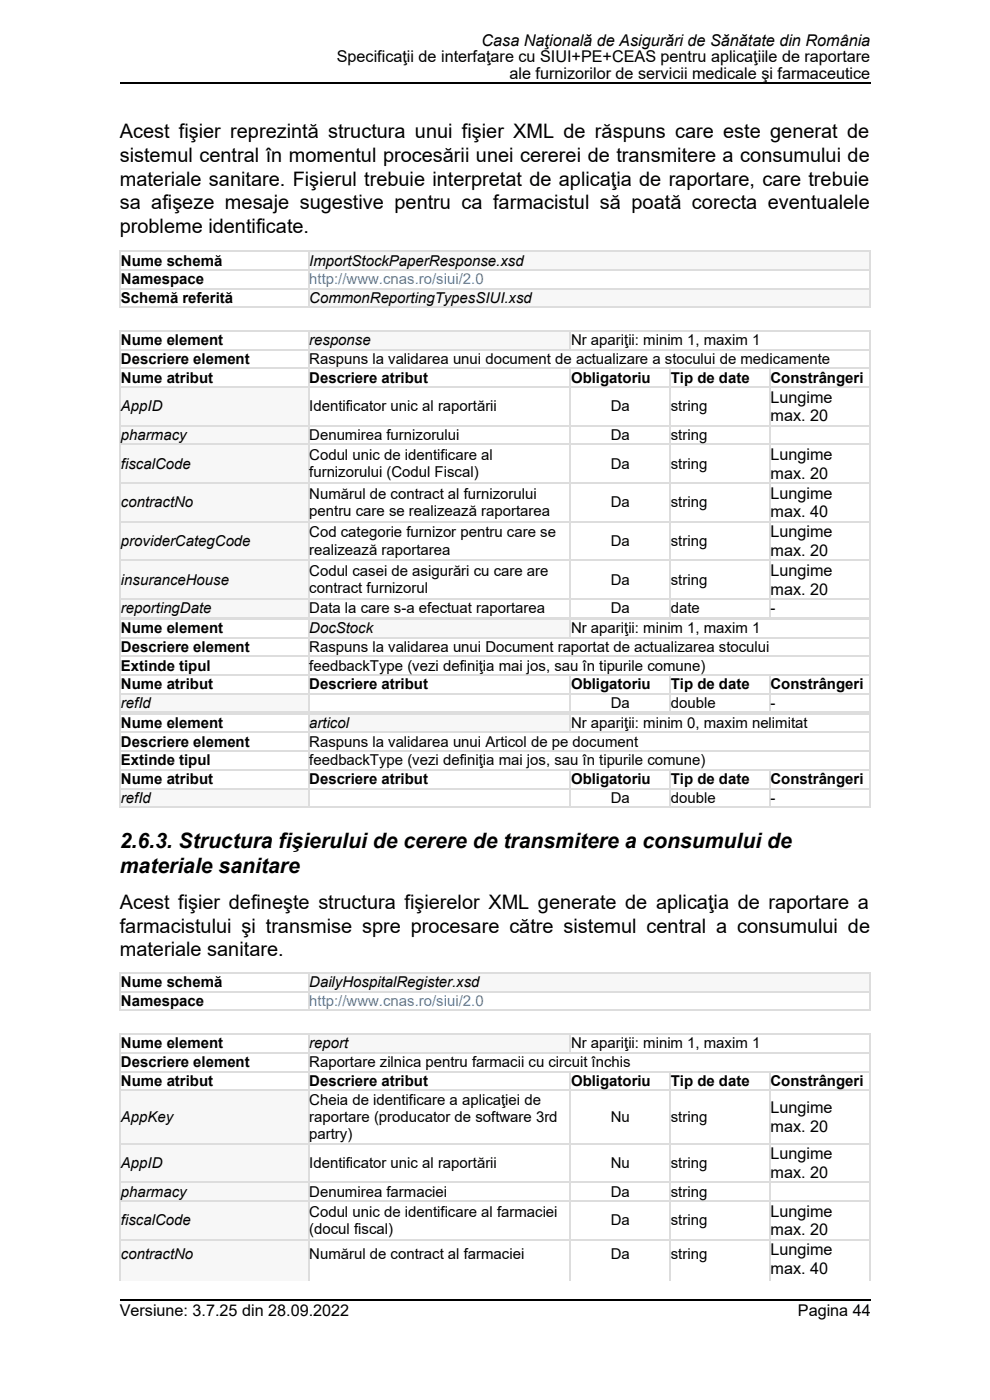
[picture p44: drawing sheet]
<svg xmlns="http://www.w3.org/2000/svg" width="210mm" height="297mm" viewBox="0 0 210 297" stroke-linecap="round" stroke-linejoin="round" font-family="sans-serif">
<defs><g id="words">
<g font-size="4.5">
<text x="25.4" y="179.8">2.6.3. Structura fişierului de cerere de transmitere a consumului de</text>
<text x="25.4" y="185.1">materiale sanitare</text>
</g>
<g font-size="4.2">
<text x="25.4" y="29.4">Acest fişier reprezintă structura unui fişier XML de răspuns care este generat de</text>
<text x="25.4" y="34.4">sistemul central în momentul procesării unei cererei de transmitere a consumului de</text>
<text x="25.4" y="39.4">materiale sanitare. Fişierul trebuie interpretat de aplicaţia de raportare, care trebuie</text>
<text x="25.4" y="44.4">sa afişeze mesaje sugestive pentru ca farmacistul să poată corecta eventualele</text>
<text x="25.4" y="49.5">probleme identificate.</text>
<text x="25.4" y="192.8">Acest fişier defineşte structura fişierelor XML generate de aplicaţia de raportare a</text>
<text x="25.4" y="197.8">farmacistului şi transmise spre procesare către sistemul central a consumului de</text>
<text x="25.4" y="202.8">materiale sanitare.</text>
</g>
<g font-size="3.4">
<text x="102.2" y="9.8">Casa Naţională de Asigurări de Sănătate din România</text>
<text x="71.4" y="13.2">Specificaţii de interfaţare cu SIUI+PE+CEAS pentru aplicaţiile de raportare</text>
<text x="108.1" y="16.7">ale furnizorilor de servicii medicale şi farmaceutice</text>
<text x="163.4" y="85.4">Lungime</text>
<text x="163.4" y="89.4">max. 20</text>
<text x="163.4" y="97.6">Lungime</text>
<text x="163.4" y="101.6">max. 20</text>
<text x="163.4" y="105.8">Lungime</text>
<text x="163.4" y="109.8">max. 40</text>
<text x="163.4" y="114">Lungime</text>
<text x="163.4" y="118">max. 20</text>
<text x="163.4" y="122.2">Lungime</text>
<text x="163.4" y="126.2">max. 20</text>
<text x="163.4" y="236.2">Lungime</text>
<text x="163.4" y="240.1">max. 20</text>
<text x="163.4" y="246">Lungime</text>
<text x="163.4" y="249.9">max. 20</text>
<text x="163.4" y="258.1">Lungime</text>
<text x="163.4" y="262.1">max. 20</text>
<text x="163.4" y="266.3">Lungime</text>
<text x="163.4" y="270.3">max. 40</text>
<text x="25.4" y="279.3">Versiune: 3.7.25 din 28.09.2022</text>
<text x="169.3" y="279.3">Pagina 44</text>
</g>
<g font-size="3.2">
<text x="25.7" y="56.3">Nume schemă</text>
<text x="65.6" y="56.3">ImportStockPaperResponse.xsd</text>
<text x="25.7" y="60.3">Namespace</text>
<text x="25.7" y="64.3">Schemă referită</text>
<text x="65.6" y="64.3">CommonReportingTypesSIUI.xsd</text>
<text x="25.7" y="73.3">Nume element</text>
<text x="25.7" y="77.2">Descriere element</text>
<text x="65.6" y="73.3">response</text>
<text x="65.6" y="77.2">Raspuns la validarea unui document de actualizare a stocului de medicamente</text>
<text x="121.1" y="73.3">Nr apariţii: minim 1, maxim 1</text>
<text x="25.7" y="81.2">Nume atribut</text>
<text x="65.6" y="81.2">Descriere atribut</text>
<text x="121.1" y="81.2">Obligatoriu</text>
<text x="142.3" y="81.2">Tip de date</text>
<text x="163.4" y="81.2">Constrângeri</text>
<text x="25.7" y="87.3">AppID</text>
<text x="65.6" y="87.3">I</text>
<text x="66.5" y="87.3">dentificator unic al raportării</text>
<text x="129.5" y="87.3">Da</text>
<text x="142.3" y="87.3">string</text>
<text x="25.7" y="93.4">pharmacy</text>
<text x="65.6" y="93.4">Denumirea furnizorului</text>
<text x="129.5" y="93.4">Da</text>
<text x="142.3" y="93.4">string</text>
<text x="25.7" y="99.4">fiscalCode</text>
<text x="65.6" y="97.6">Codul unic de identificare al</text>
<text x="65.6" y="101.3">furnizorului (Codul Fiscal)</text>
<text x="129.5" y="99.4">Da</text>
<text x="142.3" y="99.4">string</text>
<text x="25.7" y="107.6">contractNo</text>
<text x="65.6" y="105.8">Numărul de contract al furnizorului</text>
<text x="129.5" y="107.6">Da</text>
<text x="142.3" y="107.6">string</text>
<text x="65.6" y="109.5">pentru care se realizează raportarea</text>
<text x="65.6" y="114">Cod categorie furnizor pentru care se</text>
<text x="25.7" y="115.8">providerCategCode</text>
<text x="65.6" y="117.7">realizează raportarea</text>
<text x="129.5" y="115.8">Da</text>
<text x="142.3" y="115.8">string</text>
<text x="25.7" y="124">i</text>
<text x="26.4" y="124">nsuranceHouse</text>
<text x="65.6" y="122.2">Codul casei de asigurări cu care are</text>
<text x="65.6" y="125.9">contract furnizorul</text>
<text x="129.5" y="124">Da</text>
<text x="142.3" y="124">string</text>
<text x="25.7" y="130.1">reportingDate</text>
<text x="65.6" y="130.1">Data la care s-a efectuat raportarea</text>
<text x="129.5" y="130.1">Da</text>
<text x="142.3" y="130.1">date</text>
<text x="163.4" y="130.1">-</text>
<text x="25.7" y="134.4">Nume element</text>
<text x="65.6" y="134.4">DocStock</text>
<text x="121.1" y="134.4">Nr apariţii: minim 1, maxim 1</text>
<text x="25.7" y="138.3">Descriere element</text>
<text x="25.7" y="142.3">Extinde tipul</text>
<text x="65.6" y="138.3">Raspuns la validarea unui Document raportat de actualizarea stocului</text>
<text x="65.6" y="142.3">feedbackType (vezi definiţia mai jos, sau în tipurile comune)</text>
<text x="25.7" y="146.3">Nume atribut</text>
<text x="65.6" y="146.3">Descriere atribut</text>
<text x="121.1" y="146.3">Obligatoriu</text>
<text x="142.3" y="146.3">Tip de date</text>
<text x="163.4" y="146.3">Constrângeri</text>
<text x="25.7" y="150.2">refId</text>
<text x="25.7" y="154.5">Nume element</text>
<text x="65.6" y="154.5">articol</text>
<text x="121.1" y="154.5">Nr apariţii: minim 0, maxim nelimitat</text>
<text x="129.5" y="150.2">Da</text>
<text x="142.3" y="150.2">double</text>
<text x="163.4" y="150.2">-</text>
<text x="25.7" y="158.4">Descriere element</text>
<text x="65.6" y="158.4">Raspuns la validarea unui Articol de pe document</text>
<text x="25.7" y="162.4">Extinde tipul</text>
<text x="25.7" y="166.4">Nume atribut</text>
<text x="65.6" y="162.4">feedbackType (vezi definiţia mai jos, sau în tipurile comune)</text>
<text x="65.6" y="166.4">Descriere atribut</text>
<text x="121.1" y="166.4">Obligatoriu</text>
<text x="142.3" y="166.4">Tip de date</text>
<text x="163.4" y="166.4">Constrângeri</text>
<text x="25.7" y="170.3">refId</text>
<text x="129.5" y="170.3">Da</text>
<text x="142.3" y="170.3">double</text>
<text x="163.4" y="170.3">-</text>
<text x="25.7" y="209.5">Nume schemă</text>
<text x="65.6" y="209.5">DailyHospitalRegister.xsd</text>
<text x="25.7" y="213.4">Namespace</text>
<text x="25.7" y="222.4">Nume element</text>
<text x="25.7" y="226.4">Descriere element</text>
<text x="65.6" y="222.4">report</text>
<text x="65.6" y="226.4">Raportare zilnica pentru farmacii cu circuit închis</text>
<text x="121.1" y="222.4">Nr apariţii: minim 1, maxim 1</text>
<text x="25.7" y="230.4">Nume atribut</text>
<text x="65.6" y="230.4">Descriere atribut</text>
<text x="121.1" y="230.4">Obligatoriu</text>
<text x="142.3" y="230.4">Tip de date</text>
<text x="163.4" y="230.4">Constrângeri</text>
<text x="25.7" y="238">AppKey</text>
<text x="65.6" y="234.3">Cheia de identificare a aplicaţiei de</text>
<text x="65.6" y="238">raportare (producator de software 3rd</text>
<text x="129.5" y="238">Nu</text>
<text x="142.3" y="238">string</text>
<text x="65.6" y="241.7">partry)</text>
<text x="25.7" y="247.8">AppID</text>
<text x="65.6" y="247.8">I</text>
<text x="66.5" y="247.8">dentificator unic al raportării</text>
<text x="129.5" y="247.8">Nu</text>
<text x="142.3" y="247.8">string</text>
<text x="25.7" y="253.9">pharmacy</text>
<text x="65.6" y="253.9">Denumirea farmaciei</text>
<text x="129.5" y="253.9">Da</text>
<text x="142.3" y="253.9">string</text>
<text x="25.7" y="260">fiscalCode</text>
<text x="65.6" y="258.1">Codul unic de identificare al farmaciei</text>
<text x="65.6" y="261.8">(docul fiscal)</text>
<text x="129.5" y="260">Da</text>
<text x="142.3" y="260">string</text>
<text x="25.7" y="267.1">contractNo</text>
<text x="65.6" y="267.1">Numărul de contract al farmaciei</text>
<text x="129.5" y="267.1">Da</text>
<text x="142.3" y="267.1">string</text>
</g>
<g font-size="3.2" fill="#4183c4">
<text x="65.6" y="60.3">http://www.cnas.ro/siui/2.0</text>
<text x="65.6" y="213.4">http://www.cnas.ro/siui/2.0</text>
</g>
</g></defs>
<path d="M65.3 53.2h119v3.9h-119z" fill="#f7f7f7"/>
<g fill="#fff">
<path d="M25.4 57.1h39.9v4h-39.9z"/>
<path d="M65.3 57.1h119v4h-119z"/>
<path d="M25.4 61.1h39.9v4h-39.9z"/>
<path d="M65.3 61.1h119v4h-119z"/>
</g>
<path d="M65.3 61.1h119v4h-119z" fill="#f7f7f7"/>
<path d="M25.4 57.3h159.2M25.4 53.3h159.2M25.5 53.2v12.1M65.5 53.2v12.1M184.5 53.2v12.1M25.4 65.2h159.2M25.4 61.2h159.2" fill="none" stroke="#ddd" stroke-width=".26"/>
<g fill="#fff">
<path d="M25.4 70.1h39.9v4h-39.9z"/>
<path d="M65.3 70.1h55.6v4h-55.6z"/>
</g>
<path d="M65.3 70.1h55.6v4h-55.6z" fill="#f7f7f7"/>
<g fill="#fff">
<path d="M120.9 70.1h63.4v4h-63.4z"/>
<path d="M25.4 74.1h39.9v3.9h-39.9z"/>
<path d="M65.3 74.1h119v3.9h-119z"/>
<path d="M25.4 78h39.9v4h-39.9z"/>
<path d="M65.3 78h55.6v4h-55.6z"/>
<path d="M120.9 78h21.1v4h-21.1z"/>
<path d="M142 78h21.2v4h-21.2z"/>
<path d="M163.2 78h21.1v4h-21.1z"/>
<path d="M25.4 82h39.9v8.2h-39.9z"/>
</g>
<path d="M25.4 82h39.9v8.2h-39.9z" fill="#f7f7f7"/>
<g fill="#fff">
<path d="M65.3 82h55.6v8.2h-55.6z"/>
<path d="M120.9 82h21.1v8.2h-21.1z"/>
<path d="M142 82h21.2v8.2h-21.2z"/>
<path d="M163.2 82h21.1v8.2h-21.1z"/>
<path d="M25.4 90.2h39.9v4h-39.9z"/>
</g>
<path d="M25.4 90.2h39.9v4h-39.9z" fill="#f7f7f7"/>
<g fill="#fff">
<path d="M65.3 90.2h55.6v4h-55.6z"/>
<path d="M120.9 90.2h21.1v4h-21.1z"/>
<path d="M142 90.2h21.2v4h-21.2z"/>
<path d="M163.2 90.2h21.1v4h-21.1z"/>
<path d="M25.4 94.2h39.9v8.1h-39.9z"/>
</g>
<path d="M25.4 94.2h39.9v8.1h-39.9z" fill="#f7f7f7"/>
<g fill="#fff">
<path d="M65.3 94.2h55.6v8.1h-55.6z"/>
<path d="M120.9 94.2h21.1v8.1h-21.1z"/>
<path d="M142 94.2h21.2v8.1h-21.2z"/>
<path d="M163.2 94.2h21.1v8.1h-21.1z"/>
<path d="M25.4 102.3h39.9v8.2h-39.9z"/>
</g>
<path d="M25.4 102.3h39.9v8.2h-39.9z" fill="#f7f7f7"/>
<g fill="#fff">
<path d="M65.3 102.3h55.6v8.2h-55.6z"/>
<path d="M120.9 102.3h21.1v8.2h-21.1z"/>
<path d="M142 102.3h21.2v8.2h-21.2z"/>
<path d="M163.2 102.3h21.1v8.2h-21.1z"/>
<path d="M25.4 110.5h39.9v8.2h-39.9z"/>
</g>
<path d="M25.4 110.5h39.9v8.2h-39.9z" fill="#f7f7f7"/>
<g fill="#fff">
<path d="M65.3 110.5h55.6v8.2h-55.6z"/>
<path d="M120.9 110.5h21.1v8.2h-21.1z"/>
<path d="M142 110.5h21.2v8.2h-21.2z"/>
<path d="M163.2 110.5h21.1v8.2h-21.1z"/>
<path d="M25.4 118.7h39.9v8.2h-39.9z"/>
</g>
<path d="M25.4 118.7h39.9v8.2h-39.9z" fill="#f7f7f7"/>
<g fill="#fff">
<path d="M65.3 118.7h55.6v8.2h-55.6z"/>
<path d="M120.9 118.7h21.1v8.2h-21.1z"/>
<path d="M142 118.7h21.2v8.2h-21.2z"/>
<path d="M163.2 118.7h21.1v8.2h-21.1z"/>
<path d="M25.4 126.9h39.9v4h-39.9z"/>
</g>
<path d="M25.4 126.9h39.9v4h-39.9z" fill="#f7f7f7"/>
<g fill="#fff">
<path d="M65.3 126.9h55.6v4h-55.6z"/>
<path d="M120.9 126.9h21.1v4h-21.1z"/>
<path d="M142 126.9h21.2v4h-21.2z"/>
<path d="M163.2 126.9h21.1v4h-21.1z"/>
</g>
<g fill="none" stroke="#ddd" stroke-width=".26">
<path d="M25.4 78.2h159.2M25.4 74.2h159.2M25.4 70.2h159.2M25.5 70.1v61.1M65.5 70.1v61.1M121 70.1v4.2M121 78v53.2M142.2 78v53.2M163.3 78v53.2M184.5 70.1v61.1M25.4 94.3h159.2M25.4 90.3h159.2"/>
<path d="M25.4 82.1h159.2M25.4 118.9h159.2M25.4 110.7h159.2M25.4 102.5h159.2M25.4 127.1h159.2M25.4 131h159.2"/>
</g>
<g fill="#fff">
<path d="M25.4 131.2h39.9v3.9h-39.9z"/>
<path d="M65.3 131.2h55.6v3.9h-55.6z"/>
</g>
<path d="M65.3 131.2h55.6v3.9h-55.6z" fill="#f7f7f7"/>
<g fill="#fff">
<path d="M120.9 131.2h63.4v3.9h-63.4z"/>
<path d="M25.4 135.1h39.9v4h-39.9z"/>
<path d="M65.3 135.1h119v4h-119z"/>
<path d="M25.4 139.1h39.9v4h-39.9z"/>
<path d="M65.3 139.1h119v4h-119z"/>
<path d="M25.4 143.1h39.9v3.9h-39.9z"/>
<path d="M65.3 143.1h55.6v3.9h-55.6z"/>
<path d="M120.9 143.1h21.1v3.9h-21.1z"/>
<path d="M142 143.1h21.2v3.9h-21.2z"/>
<path d="M163.2 143.1h21.1v3.9h-21.1z"/>
<path d="M25.4 147h39.9v4h-39.9z"/>
</g>
<path d="M25.4 147h39.9v4h-39.9z" fill="#f7f7f7"/>
<g fill="#fff">
<path d="M65.3 147h55.6v4h-55.6z"/>
<path d="M120.9 147h21.1v4h-21.1z"/>
<path d="M142 147h21.2v4h-21.2z"/>
<path d="M163.2 147h21.1v4h-21.1z"/>
</g>
<g fill="none" stroke="#ddd" stroke-width=".26">
<path d="M25.4 139.2h159.2M25.4 135.3h159.2M25.4 131.3h159.2M25.5 131.2v20.1M65.5 131.2v20.1M121 131.2v4.2M184.5 131.2v20.1M25.4 147.2h159.2M25.4 151.1h159.2M25.4 143.2h159.2M121 143.1v8.2M142.2 143.1v8.2"/>
<path d="M163.3 143.1v8.2"/>
</g>
<g fill="#fff">
<path d="M25.4 151.3h39.9v3.9h-39.9z"/>
<path d="M65.3 151.3h55.6v3.9h-55.6z"/>
</g>
<path d="M65.3 151.3h55.6v3.9h-55.6z" fill="#f7f7f7"/>
<g fill="#fff">
<path d="M120.9 151.3h63.4v3.9h-63.4z"/>
<path d="M25.4 155.2h39.9v4h-39.9z"/>
<path d="M65.3 155.2h119v4h-119z"/>
<path d="M25.4 159.2h39.9v4h-39.9z"/>
<path d="M65.3 159.2h119v4h-119z"/>
<path d="M25.4 163.2h39.9v3.9h-39.9z"/>
<path d="M65.3 163.2h55.6v3.9h-55.6z"/>
<path d="M120.9 163.2h21.1v3.9h-21.1z"/>
<path d="M142 163.2h21.2v3.9h-21.2z"/>
<path d="M163.2 163.2h21.1v3.9h-21.1z"/>
<path d="M25.4 167.1h39.9v4h-39.9z"/>
</g>
<path d="M25.4 167.1h39.9v4h-39.9z" fill="#f7f7f7"/>
<g fill="#fff">
<path d="M65.3 167.1h55.6v4h-55.6z"/>
<path d="M120.9 167.1h21.1v4h-21.1z"/>
<path d="M142 167.1h21.2v4h-21.2z"/>
<path d="M163.2 167.1h21.1v4h-21.1z"/>
</g>
<g fill="none" stroke="#ddd" stroke-width=".26">
<path d="M25.4 159.3h159.2M25.4 155.4h159.2M25.4 151.4h159.2M25.5 151.3v20.1M65.5 151.3v20.1M121 151.3v4.2M184.5 151.3v20.1M25.4 167.3h159.2M25.4 171.2h159.2M25.4 163.3h159.2M121 163.2v8.2M142.2 163.2v8.2"/>
<path d="M163.3 163.2v8.2"/>
</g>
<g fill="#fff">
<path d="M25.4 206.3h39.9v4h-39.9z"/>
<path d="M65.3 206.3h119v4h-119z"/>
</g>
<path d="M65.3 206.3h119v4h-119z" fill="#f7f7f7"/>
<g fill="#fff">
<path d="M25.4 210.3h39.9v3.9h-39.9z"/>
<path d="M65.3 210.3h119v3.9h-119z"/>
</g>
<path d="M25.4 214.4h159.2M25.4 210.4h159.2M25.4 206.4h159.2M25.5 206.3v8.2M65.5 206.3v8.2M184.5 206.3v8.2" fill="none" stroke="#ddd" stroke-width=".26"/>
<g fill="#fff">
<path d="M25.4 219.2h39.9v4h-39.9z"/>
<path d="M65.3 219.2h55.6v4h-55.6z"/>
</g>
<path d="M65.3 219.2h55.6v4h-55.6z" fill="#f7f7f7"/>
<g fill="#fff">
<path d="M120.9 219.2h63.4v4h-63.4z"/>
<path d="M25.4 223.2h39.9v4h-39.9z"/>
<path d="M65.3 223.2h119v4h-119z"/>
<path d="M25.4 227.2h39.9v3.9h-39.9z"/>
<path d="M65.3 227.2h55.6v3.9h-55.6z"/>
<path d="M120.9 227.2h21.1v3.9h-21.1z"/>
<path d="M142 227.2h21.2v3.9h-21.2z"/>
<path d="M163.2 227.2h21.1v3.9h-21.1z"/>
<path d="M25.4 231.1h39.9v11.4h-39.9z"/>
</g>
<path d="M25.4 231.1h39.9v11.4h-39.9z" fill="#f7f7f7"/>
<g fill="#fff">
<path d="M65.3 231.1h55.6v11.4h-55.6z"/>
<path d="M120.9 231.1h21.1v11.4h-21.1z"/>
<path d="M142 231.1h21.2v11.4h-21.2z"/>
<path d="M163.2 231.1h21.1v11.4h-21.1z"/>
<path d="M25.4 242.5h39.9v8.2h-39.9z"/>
</g>
<path d="M25.4 242.5h39.9v8.2h-39.9z" fill="#f7f7f7"/>
<g fill="#fff">
<path d="M65.3 242.5h55.6v8.2h-55.6z"/>
<path d="M120.9 242.5h21.1v8.2h-21.1z"/>
<path d="M142 242.5h21.2v8.2h-21.2z"/>
<path d="M163.2 242.5h21.1v8.2h-21.1z"/>
<path d="M25.4 250.7h39.9v4h-39.9z"/>
</g>
<path d="M25.4 250.7h39.9v4h-39.9z" fill="#f7f7f7"/>
<g fill="#fff">
<path d="M65.3 250.7h55.6v4h-55.6z"/>
<path d="M120.9 250.7h21.1v4h-21.1z"/>
<path d="M142 250.7h21.2v4h-21.2z"/>
<path d="M163.2 250.7h21.1v4h-21.1z"/>
<path d="M25.4 254.7h39.9v8.2h-39.9z"/>
</g>
<path d="M25.4 254.7h39.9v8.2h-39.9z" fill="#f7f7f7"/>
<g fill="#fff">
<path d="M65.3 254.7h55.6v8.2h-55.6z"/>
<path d="M120.9 254.7h21.1v8.2h-21.1z"/>
<path d="M142 254.7h21.2v8.2h-21.2z"/>
<path d="M163.2 254.7h21.1v8.2h-21.1z"/>
<path d="M25.4 262.9h39.9v8.8h-39.9z"/>
</g>
<path d="M25.4 262.9h39.9v8.8h-39.9z" fill="#f7f7f7"/>
<g fill="#fff">
<path d="M65.3 262.9h55.6v8.8h-55.6z"/>
<path d="M120.9 262.9h21.1v8.8h-21.1z"/>
<path d="M142 262.9h21.2v8.8h-21.2z"/>
<path d="M163.2 262.9h21.1v8.8h-21.1z"/>
</g>
<g fill="none" stroke="#ddd" stroke-width=".26">
<path d="M25.4 219.4h159.2M25.5 219.2v52.5M65.5 219.2v52.5M121 219.2v4.3M184.5 219.2v52.5M25.4 231.3h159.2M25.4 227.3h159.2M25.4 223.3h159.2M121 227.2v44.5M142.2 227.2v44.5M163.3 227.2v44.5M25.4 254.8h159.2"/>
<path d="M25.4 250.8h159.2M25.4 242.7h159.2M25.4 263h159.2"/>
</g>
<path d="M25.4 17.6h159.2M25.4 275.7h159.2" fill="none" stroke="#000" stroke-width=".26"/>
<use href="#words"/>
</svg>
